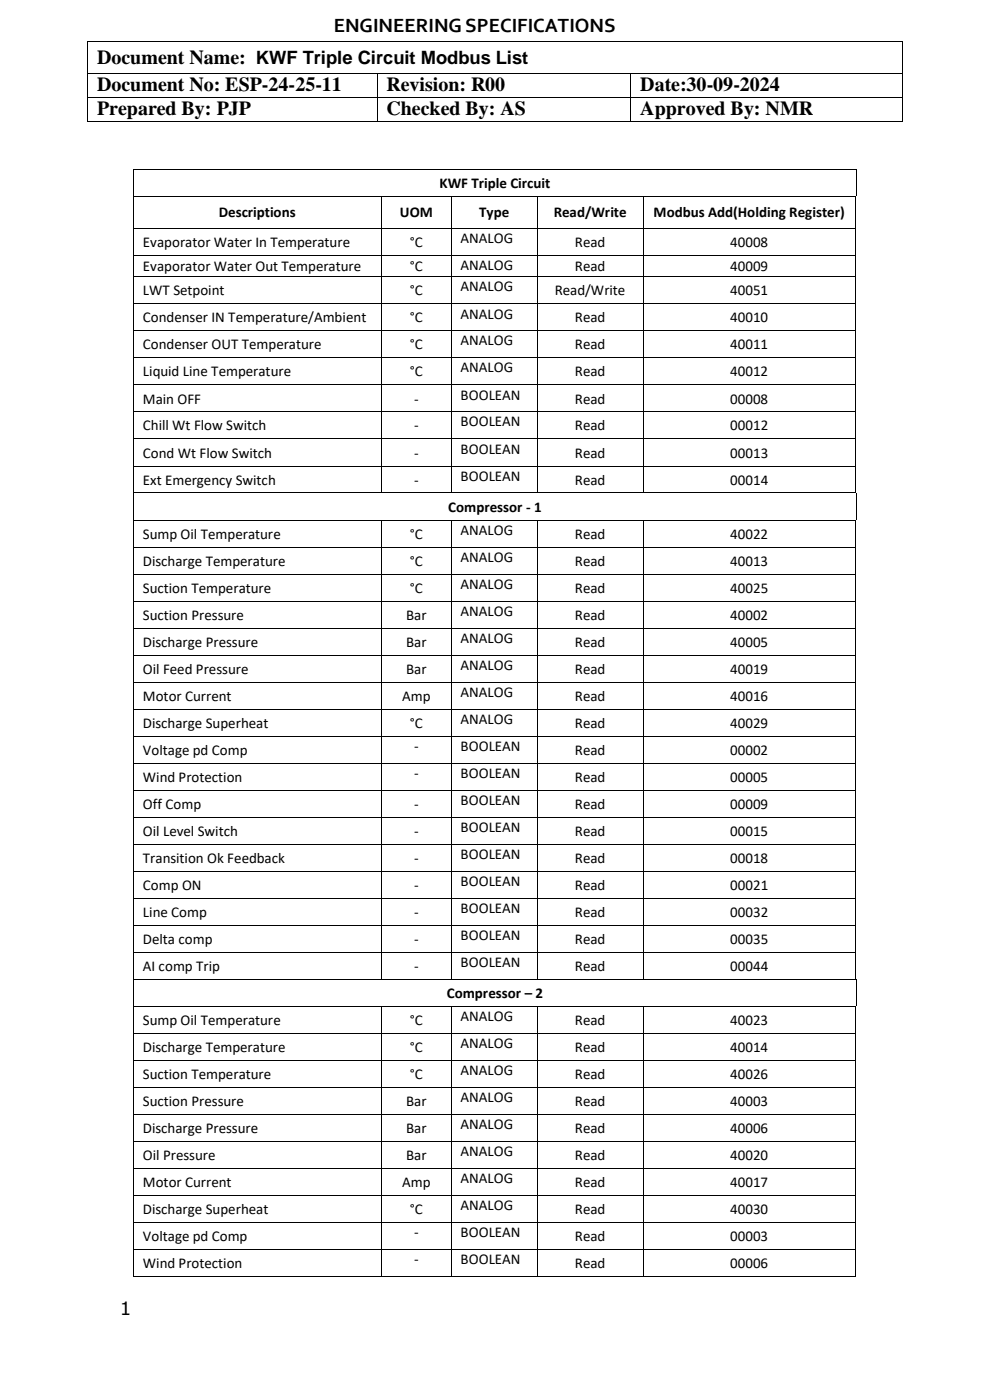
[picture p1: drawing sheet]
<svg xmlns="http://www.w3.org/2000/svg" width="210mm" height="297mm" viewBox="0 0 210 297" stroke-linecap="round" stroke-linejoin="round" font-family="sans-serif">
<defs><g id="words">
<g font-size="4.2">
<text x="70.8" y="6.8">ENGINEERINGSPECIFICATIONS</text>
<text x="20.6" y="13.6">Document Name: KWF Triple Circuit Modbus List</text>
<text x="20.6" y="19.3">Document No: ESP-24-25-11</text>
<text x="82" y="19.3">Revision: R00</text>
<text x="135.8" y="19.3">Date:30-09-2024</text>
<text x="20.6" y="24.4">Prepared By: PJP</text>
<text x="82" y="24.4">Checked By: AS</text>
<text x="135.8" y="24.4">Approved By: NMR</text>
</g>
<text font-size="3.9" x="25.4" y="279">1</text>
<g font-size="3.2">
<text x="93.2" y="39.9">KWF Triple Circuit</text>
<text x="46.4" y="46.1">Descriptions</text>
<text x="84.9" y="46.1">UOM</text>
<text x="101.7" y="46.1">Type</text>
<text x="117.5" y="46.1">Read/Write</text>
<text x="138.7" y="46.1">Modbus Add(Holding Register)</text>
<text x="30.3" y="52.4">Evaporator Water In Temperature</text>
<text x="87" y="52.4">°C</text>
<text x="97.7" y="51.5">ANALOG</text>
<text x="121.9" y="52.4">Read</text>
<text x="154.9" y="52.4">40008</text>
<text x="30.3" y="57.5">Evaporator Water Out Temperature</text>
<text x="87" y="57.5">°C</text>
<text x="97.7" y="57.2">ANALOG</text>
<text x="121.9" y="57.5">Read</text>
<text x="154.9" y="57.5">40009</text>
<text x="30.3" y="62.7">LWT Setpoint</text>
<text x="87" y="62.7">°C</text>
<text x="97.7" y="61.8">ANALOG</text>
<text x="117.7" y="62.7">Read/Write</text>
<text x="154.9" y="62.7">40051</text>
<text x="30.3" y="68.4">Condenser IN Temperature/Ambient</text>
<text x="87" y="68.4">°C</text>
<text x="97.7" y="67.6">ANALOG</text>
<text x="121.9" y="68.4">Read</text>
<text x="154.9" y="68.4">40010</text>
<text x="30.3" y="74.1">Condenser OUT Temperature</text>
<text x="87" y="74.1">°C</text>
<text x="97.7" y="73.3">ANALOG</text>
<text x="121.9" y="74.1">Read</text>
<text x="154.9" y="74.1">40011</text>
<text x="30.3" y="79.8">Liquid Line Temperature</text>
<text x="87" y="79.8">°C</text>
<text x="97.7" y="79">ANALOG</text>
<text x="121.9" y="79.8">Read</text>
<text x="154.9" y="79.8">40012</text>
<text x="30.3" y="85.6">Main OFF</text>
<text x="87.9" y="85.6">-</text>
<text x="97.7" y="84.8">BOOLEAN</text>
<text x="121.9" y="85.6">Read</text>
<text x="154.9" y="85.6">00008</text>
<text x="30.3" y="91.3">Chill Wt Flow Switch</text>
<text x="87.9" y="91.3">-</text>
<text x="97.7" y="90.5">BOOLEAN</text>
<text x="121.9" y="91.3">Read</text>
<text x="154.9" y="91.3">00012</text>
<text x="30.3" y="97.1">Cond Wt Flow Switch</text>
<text x="87.9" y="97.1">-</text>
<text x="97.7" y="96.2">BOOLEAN</text>
<text x="97.7" y="102">BOOLEAN</text>
<text x="121.9" y="97.1">Read</text>
<text x="154.9" y="97.1">00013</text>
<text x="30.3" y="102.8">Ext Emergency Switch</text>
<text x="87.9" y="102.8">-</text>
<text x="121.9" y="102.8">Read</text>
<text x="154.9" y="102.8">00014</text>
<text x="95.1" y="108.5">Compressor - 1</text>
<text x="97.7" y="113.4">ANALOG</text>
<text x="30.3" y="114.3">Sump Oil Temperature</text>
<text x="30.3" y="120">Discharge Temperature</text>
<text x="87" y="114.3">°C</text>
<text x="87" y="120">°C</text>
<text x="97.7" y="119.1">ANALOG</text>
<text x="121.9" y="114.3">Read</text>
<text x="121.9" y="120">Read</text>
<text x="154.9" y="114.3">40022</text>
<text x="154.9" y="120">40013</text>
<text x="30.3" y="125.7">Suction Temperature</text>
<text x="87" y="125.7">°C</text>
<text x="97.7" y="124.9">ANALOG</text>
<text x="121.9" y="125.7">Read</text>
<text x="154.9" y="125.7">40025</text>
<text x="30.3" y="131.5">Suction Pressure</text>
<text x="86.2" y="131.5">Bar</text>
<text x="97.7" y="130.6">ANALOG</text>
<text x="121.9" y="131.5">Read</text>
<text x="154.9" y="131.5">40002</text>
<text x="30.3" y="137.2">Discharge Pressure</text>
<text x="86.2" y="137.2">Bar</text>
<text x="97.7" y="136.4">ANALOG</text>
<text x="121.9" y="137.2">Read</text>
<text x="154.9" y="137.2">40005</text>
<text x="30.3" y="142.9">Oil Feed Pressure</text>
<text x="86.2" y="142.9">Bar</text>
<text x="97.7" y="142.1">ANALOG</text>
<text x="121.9" y="142.9">Read</text>
<text x="154.9" y="142.9">40019</text>
<text x="30.3" y="148.6">Motor Current</text>
<text x="85.3" y="148.6">Amp</text>
<text x="97.7" y="147.8">ANALOG</text>
<text x="121.9" y="148.6">Read</text>
<text x="154.9" y="148.6">40016</text>
<text x="30.3" y="154.4">Discharge Superheat</text>
<text x="87" y="154.4">°C</text>
<text x="97.7" y="153.6">ANALOG</text>
<text x="121.9" y="154.4">Read</text>
<text x="154.9" y="154.4">40029</text>
<text x="30.3" y="160.1">Voltage pd Comp</text>
<text x="87.9" y="159.3">-</text>
<text x="97.7" y="159.3">BOOLEAN</text>
<text x="121.9" y="160.1">Read</text>
<text x="154.9" y="160.1">00002</text>
<text x="30.3" y="165.9">Wind Protection</text>
<text x="87.9" y="165">-</text>
<text x="97.7" y="165">BOOLEAN</text>
<text x="121.9" y="165.9">Read</text>
<text x="154.9" y="165.9">00005</text>
<text x="30.3" y="171.6">Off Comp</text>
<text x="87.9" y="171.6">-</text>
<text x="97.7" y="170.8">BOOLEAN</text>
<text x="121.9" y="171.6">Read</text>
<text x="154.9" y="171.6">00009</text>
<text x="30.3" y="177.3">Oil Level Switch</text>
<text x="87.9" y="177.3">-</text>
<text x="97.7" y="176.5">BOOLEAN</text>
<text x="121.9" y="177.3">Read</text>
<text x="154.9" y="177.3">00015</text>
<text x="30.3" y="183.1">Transition Ok Feedback</text>
<text x="87.9" y="183.1">-</text>
<text x="97.7" y="182.2">BOOLEAN</text>
<text x="121.9" y="183.1">Read</text>
<text x="154.9" y="183.1">00018</text>
<text x="30.3" y="188.8">Comp ON</text>
<text x="87.9" y="188.8">-</text>
<text x="97.7" y="187.9">BOOLEAN</text>
<text x="121.9" y="188.8">Read</text>
<text x="154.9" y="188.8">00021</text>
<text x="30.3" y="194.5">Line Comp</text>
<text x="87.9" y="194.5">-</text>
<text x="97.7" y="193.7">BOOLEAN</text>
<text x="121.9" y="194.5">Read</text>
<text x="154.9" y="194.5">00032</text>
<text x="30.3" y="200.3">Delta comp</text>
<text x="87.9" y="200.3">-</text>
<text x="97.7" y="199.4">BOOLEAN</text>
<text x="121.9" y="200.3">Read</text>
<text x="154.9" y="200.3">00035</text>
<text x="30.3" y="206">AI comp Trip</text>
<text x="87.9" y="206">-</text>
<text x="97.7" y="205.2">BOOLEAN</text>
<text x="121.9" y="206">Read</text>
<text x="154.9" y="206">00044</text>
<text x="94.8" y="211.7">Compressor – 2</text>
<text x="30.3" y="217.4">Sump Oil Temperature</text>
<text x="87" y="217.4">°C</text>
<text x="97.7" y="216.6">ANALOG</text>
<text x="121.9" y="217.4">Read</text>
<text x="154.9" y="217.4">40023</text>
<text x="30.3" y="223.2">Discharge Temperature</text>
<text x="87" y="223.2">°C</text>
<text x="97.7" y="222.4">ANALOG</text>
<text x="121.9" y="223.2">Read</text>
<text x="154.9" y="223.2">40014</text>
<text x="30.3" y="228.9">Suction Temperature</text>
<text x="87" y="228.9">°C</text>
<text x="97.7" y="228.1">ANALOG</text>
<text x="97.7" y="233.8">ANALOG</text>
<text x="121.9" y="228.9">Read</text>
<text x="154.9" y="228.9">40026</text>
<text x="30.3" y="234.7">Suction Pressure</text>
<text x="86.2" y="234.7">Bar</text>
<text x="97.7" y="239.6">ANALOG</text>
<text x="121.9" y="234.7">Read</text>
<text x="154.9" y="234.7">40003</text>
<text x="30.3" y="240.4">Discharge Pressure</text>
<text x="86.2" y="240.4">Bar</text>
<text x="97.7" y="245.3">ANALOG</text>
<text x="121.9" y="240.4">Read</text>
<text x="154.9" y="240.4">40006</text>
<text x="30.3" y="246.1">Oil Pressure</text>
<text x="30.3" y="251.9">Motor Current</text>
<text x="85.3" y="251.9">Amp</text>
<text x="86.2" y="246.1">Bar</text>
<text x="97.7" y="251">ANALOG</text>
<text x="121.9" y="246.1">Read</text>
<text x="121.9" y="251.9">Read</text>
<text x="154.9" y="246.1">40020</text>
<text x="154.9" y="251.9">40017</text>
<text x="30.3" y="257.6">Discharge Superheat</text>
<text x="87" y="257.6">°C</text>
<text x="97.7" y="256.7">ANALOG</text>
<text x="121.9" y="257.6">Read</text>
<text x="154.9" y="257.6">40030</text>
<text x="30.3" y="263.3">Voltage pd Comp</text>
<text x="87.9" y="262.5">-</text>
<text x="97.7" y="262.5">BOOLEAN</text>
<text x="121.9" y="263.3">Read</text>
<text x="154.9" y="263.3">00003</text>
<text x="30.3" y="269.1">Wind Protection</text>
<text x="87.9" y="268.2">-</text>
<text x="97.7" y="268.2">BOOLEAN</text>
<text x="121.9" y="269.1">Read</text>
<text x="154.9" y="269.1">00006</text>
</g>
</g></defs>
<g fill="#000">
<path d="M18.5 8.7h.2v.1h-.2z" fill-rule="evenodd"/>
<path d="M18.5 8.7h.2v.1h-.2z" fill-rule="evenodd"/>
<path d="M18.5 15.6h.2v.1h-.2z" fill-rule="evenodd"/>
<path d="M79.9 15.6h.2v.1h-.2z" fill-rule="evenodd"/>
<path d="M133.8 15.6h.1v.1h-.1z" fill-rule="evenodd"/>
<path d="M191.3 8.7h.2v.1h-.2z" fill-rule="evenodd"/>
<path d="M191.3 8.7h.2v.1h-.2z" fill-rule="evenodd"/>
<path d="M191.3 15.6h.2v.1h-.2z" fill-rule="evenodd"/>
<path d="M18.5 20.6h.2v.2h-.2z" fill-rule="evenodd"/>
<path d="M18.5 25.7h.2v.1h-.2z" fill-rule="evenodd"/>
<path d="M18.5 25.7h.2v.1h-.2z" fill-rule="evenodd"/>
<path d="M28.3 35.9h.2v.1h-.2z" fill-rule="evenodd"/>
<path d="M28.3 35.9h.2v.1h-.2z" fill-rule="evenodd"/>
<path d="M79.9 20.6h.2v.2h-.2z" fill-rule="evenodd"/>
<path d="M79.9 25.7h.2v.1h-.2z" fill-rule="evenodd"/>
<path d="M133.8 20.6h.1v.2h-.1z" fill-rule="evenodd"/>
<path d="M133.8 25.7h.1v.1h-.1z" fill-rule="evenodd"/>
<path d="M181.5 35.9h.2v.1h-.2z" fill-rule="evenodd"/>
<path d="M181.5 35.9h.2v.1h-.2z" fill-rule="evenodd"/>
<path d="M191.3 20.6h.2v.2h-.2z" fill-rule="evenodd"/>
<path d="M191.3 25.7h.2v.1h-.2z" fill-rule="evenodd"/>
<path d="M191.3 25.7h.2v.1h-.2z" fill-rule="evenodd"/>
<path d="M28.3 41.6h.2v.1h-.2z" fill-rule="evenodd"/>
<path d="M28.3 48.4h.2v.1h-.2z" fill-rule="evenodd"/>
<path d="M28.3 54.1h.2v.1h-.2z" fill-rule="evenodd"/>
<path d="M28.3 58.6h.2v.2h-.2z" fill-rule="evenodd"/>
<path d="M80.7 41.6h.2v.1h-.2z" fill-rule="evenodd"/>
<path d="M80.7 48.4h.2v.1h-.2z" fill-rule="evenodd"/>
<path d="M80.7 54.1h.2v.1h-.2z" fill-rule="evenodd"/>
<path d="M80.7 58.6h.2v.2h-.2z" fill-rule="evenodd"/>
<path d="M95.7 41.6h.2v.1h-.2z" fill-rule="evenodd"/>
<path d="M95.7 48.4h.2v.1h-.2z" fill-rule="evenodd"/>
<path d="M95.7 54.1h.2v.1h-.2z" fill-rule="evenodd"/>
<path d="M95.7 58.6h.2v.2h-.2z" fill-rule="evenodd"/>
<path d="M113.9 41.6h.1v.1h-.1z" fill-rule="evenodd"/>
<path d="M113.9 48.4h.1v.1h-.1z" fill-rule="evenodd"/>
<path d="M113.9 54.1h.1v.1h-.1z" fill-rule="evenodd"/>
<path d="M113.9 58.6h.1v.2h-.1z" fill-rule="evenodd"/>
<path d="M136.4 41.6h.1v.1h-.1z" fill-rule="evenodd"/>
<path d="M136.4 48.4h.1v.1h-.1z" fill-rule="evenodd"/>
<path d="M136.4 54.1h.1v.1h-.1z" fill-rule="evenodd"/>
<path d="M136.4 58.6h.1v.2h-.1z" fill-rule="evenodd"/>
<path d="M181.4 41.6h.2v.1h-.2z" fill-rule="evenodd"/>
<path d="M181.4 48.4h.2v.1h-.2z" fill-rule="evenodd"/>
<path d="M181.4 54.1h.2v.1h-.2z" fill-rule="evenodd"/>
<path d="M181.4 58.6h.2v.2h-.2z" fill-rule="evenodd"/>
<path d="M28.3 64.4h.2v.1h-.2z" fill-rule="evenodd"/>
<path d="M28.3 70.1h.2v.2h-.2z" fill-rule="evenodd"/>
<path d="M28.3 75.8h.2v.2h-.2z" fill-rule="evenodd"/>
<path d="M80.7 64.4h.2v.1h-.2z" fill-rule="evenodd"/>
<path d="M80.7 70.1h.2v.2h-.2z" fill-rule="evenodd"/>
<path d="M80.7 75.8h.2v.2h-.2z" fill-rule="evenodd"/>
<path d="M95.7 64.4h.2v.1h-.2z" fill-rule="evenodd"/>
<path d="M95.7 70.1h.2v.2h-.2z" fill-rule="evenodd"/>
<path d="M95.7 75.8h.2v.2h-.2z" fill-rule="evenodd"/>
<path d="M113.9 64.4h.1v.1h-.1z" fill-rule="evenodd"/>
<path d="M113.9 70.1h.1v.2h-.1z" fill-rule="evenodd"/>
<path d="M113.9 75.8h.1v.2h-.1z" fill-rule="evenodd"/>
<path d="M136.4 64.4h.1v.1h-.1z" fill-rule="evenodd"/>
<path d="M136.4 70.1h.1v.2h-.1z" fill-rule="evenodd"/>
<path d="M136.4 75.8h.1v.2h-.1z" fill-rule="evenodd"/>
<path d="M181.4 64.4h.2v.1h-.2z" fill-rule="evenodd"/>
<path d="M181.4 70.1h.2v.2h-.2z" fill-rule="evenodd"/>
<path d="M181.4 75.8h.2v.2h-.2z" fill-rule="evenodd"/>
<path d="M28.3 81.6h.2v.2h-.2z" fill-rule="evenodd"/>
<path d="M28.3 87.3h.2v.2h-.2z" fill-rule="evenodd"/>
<path d="M28.3 93h.2v.2h-.2z" fill-rule="evenodd"/>
<path d="M28.3 98.8h.2v.2h-.2z" fill-rule="evenodd"/>
<path d="M80.7 81.6h.2v.2h-.2z" fill-rule="evenodd"/>
<path d="M80.7 87.3h.2v.2h-.2z" fill-rule="evenodd"/>
<path d="M80.7 93h.2v.2h-.2z" fill-rule="evenodd"/>
<path d="M80.7 98.8h.2v.2h-.2z" fill-rule="evenodd"/>
<path d="M95.7 81.6h.2v.2h-.2z" fill-rule="evenodd"/>
<path d="M95.7 87.3h.2v.2h-.2z" fill-rule="evenodd"/>
<path d="M95.7 93h.2v.2h-.2z" fill-rule="evenodd"/>
<path d="M95.7 98.8h.2v.2h-.2z" fill-rule="evenodd"/>
<path d="M113.9 81.6h.1v.2h-.1z" fill-rule="evenodd"/>
<path d="M113.9 87.3h.1v.2h-.1z" fill-rule="evenodd"/>
<path d="M113.9 93h.1v.2h-.1z" fill-rule="evenodd"/>
<path d="M113.9 98.8h.1v.2h-.1z" fill-rule="evenodd"/>
<path d="M136.4 81.6h.1v.2h-.1z" fill-rule="evenodd"/>
<path d="M136.4 87.3h.1v.2h-.1z" fill-rule="evenodd"/>
<path d="M136.4 93h.1v.2h-.1z" fill-rule="evenodd"/>
<path d="M136.4 98.8h.1v.2h-.1z" fill-rule="evenodd"/>
<path d="M181.4 81.6h.2v.2h-.2z" fill-rule="evenodd"/>
<path d="M181.4 87.3h.2v.2h-.2z" fill-rule="evenodd"/>
<path d="M181.4 93h.2v.2h-.2z" fill-rule="evenodd"/>
<path d="M181.4 98.8h.2v.2h-.2z" fill-rule="evenodd"/>
<path d="M28.3 104.5h.2v.2h-.2z" fill-rule="evenodd"/>
<path d="M28.3 110.3h.2v.1h-.2z" fill-rule="evenodd"/>
<path d="M28.3 116h.2v.1h-.2z" fill-rule="evenodd"/>
<path d="M80.7 104.5h.2v.2h-.2z" fill-rule="evenodd"/>
<path d="M80.7 110.3h.2v.1h-.2z" fill-rule="evenodd"/>
<path d="M80.7 116h.2v.1h-.2z" fill-rule="evenodd"/>
<path d="M95.7 104.5h.2v.2h-.2z" fill-rule="evenodd"/>
<path d="M95.7 110.3h.2v.1h-.2z" fill-rule="evenodd"/>
<path d="M95.7 116h.2v.1h-.2z" fill-rule="evenodd"/>
<path d="M113.9 104.5h.1v.2h-.1z" fill-rule="evenodd"/>
<path d="M113.9 110.3h.1v.1h-.1z" fill-rule="evenodd"/>
<path d="M113.9 116h.1v.1h-.1z" fill-rule="evenodd"/>
<path d="M136.4 104.5h.1v.2h-.1z" fill-rule="evenodd"/>
<path d="M136.4 110.3h.1v.1h-.1z" fill-rule="evenodd"/>
<path d="M136.4 116h.1v.1h-.1z" fill-rule="evenodd"/>
<path d="M181.4 104.5h.2v.2h-.2z" fill-rule="evenodd"/>
<path d="M181.4 110.3h.2v.1h-.2z" fill-rule="evenodd"/>
<path d="M181.4 116h.2v.1h-.2z" fill-rule="evenodd"/>
<path d="M28.3 121.7h.2v.2h-.2z" fill-rule="evenodd"/>
<path d="M28.3 127.4h.2v.2h-.2z" fill-rule="evenodd"/>
<path d="M28.3 133.2h.2v.1h-.2z" fill-rule="evenodd"/>
<path d="M28.3 138.9h.2v.2h-.2z" fill-rule="evenodd"/>
<path d="M80.7 121.7h.2v.2h-.2z" fill-rule="evenodd"/>
<path d="M80.7 127.4h.2v.2h-.2z" fill-rule="evenodd"/>
<path d="M80.7 133.2h.2v.1h-.2z" fill-rule="evenodd"/>
<path d="M80.7 138.9h.2v.2h-.2z" fill-rule="evenodd"/>
<path d="M95.7 121.7h.2v.2h-.2z" fill-rule="evenodd"/>
<path d="M95.7 127.4h.2v.2h-.2z" fill-rule="evenodd"/>
<path d="M95.7 133.2h.2v.1h-.2z" fill-rule="evenodd"/>
<path d="M95.7 138.9h.2v.2h-.2z" fill-rule="evenodd"/>
<path d="M113.9 121.7h.1v.2h-.1z" fill-rule="evenodd"/>
<path d="M113.9 127.4h.1v.2h-.1z" fill-rule="evenodd"/>
<path d="M113.9 133.2h.1v.1h-.1z" fill-rule="evenodd"/>
<path d="M113.9 138.9h.1v.2h-.1z" fill-rule="evenodd"/>
<path d="M136.4 121.7h.1v.2h-.1z" fill-rule="evenodd"/>
<path d="M136.4 127.4h.1v.2h-.1z" fill-rule="evenodd"/>
<path d="M136.4 133.2h.1v.1h-.1z" fill-rule="evenodd"/>
<path d="M136.4 138.9h.1v.2h-.1z" fill-rule="evenodd"/>
<path d="M181.4 121.7h.2v.2h-.2z" fill-rule="evenodd"/>
<path d="M181.4 127.4h.2v.2h-.2z" fill-rule="evenodd"/>
<path d="M181.4 133.2h.2v.1h-.2z" fill-rule="evenodd"/>
<path d="M181.4 138.9h.2v.2h-.2z" fill-rule="evenodd"/>
<path d="M28.3 144.6h.2v.2h-.2z" fill-rule="evenodd"/>
<path d="M28.3 150.4h.2v.2h-.2z" fill-rule="evenodd"/>
<path d="M28.3 156.1h.2v.2h-.2z" fill-rule="evenodd"/>
<path d="M80.7 144.6h.2v.2h-.2z" fill-rule="evenodd"/>
<path d="M80.7 150.4h.2v.2h-.2z" fill-rule="evenodd"/>
<path d="M80.7 156.1h.2v.2h-.2z" fill-rule="evenodd"/>
<path d="M95.7 144.6h.2v.2h-.2z" fill-rule="evenodd"/>
<path d="M95.7 150.4h.2v.2h-.2z" fill-rule="evenodd"/>
<path d="M95.7 156.1h.2v.2h-.2z" fill-rule="evenodd"/>
<path d="M113.9 144.6h.1v.2h-.1z" fill-rule="evenodd"/>
<path d="M113.9 150.4h.1v.2h-.1z" fill-rule="evenodd"/>
<path d="M113.9 156.1h.1v.2h-.1z" fill-rule="evenodd"/>
<path d="M136.4 144.6h.1v.2h-.1z" fill-rule="evenodd"/>
<path d="M136.4 150.4h.1v.2h-.1z" fill-rule="evenodd"/>
<path d="M136.4 156.1h.1v.2h-.1z" fill-rule="evenodd"/>
<path d="M181.4 144.6h.2v.2h-.2z" fill-rule="evenodd"/>
<path d="M181.4 150.4h.2v.2h-.2z" fill-rule="evenodd"/>
<path d="M181.4 156.1h.2v.2h-.2z" fill-rule="evenodd"/>
<path d="M28.3 161.8h.2v.2h-.2z" fill-rule="evenodd"/>
<path d="M28.3 167.6h.2v.1h-.2z" fill-rule="evenodd"/>
<path d="M28.3 173.3h.2v.2h-.2z" fill-rule="evenodd"/>
<path d="M28.3 179.1h.2v.1h-.2z" fill-rule="evenodd"/>
<path d="M80.7 161.8h.2v.2h-.2z" fill-rule="evenodd"/>
<path d="M80.7 167.6h.2v.1h-.2z" fill-rule="evenodd"/>
<path d="M80.7 173.3h.2v.2h-.2z" fill-rule="evenodd"/>
<path d="M80.7 179.1h.2v.1h-.2z" fill-rule="evenodd"/>
<path d="M95.7 161.8h.2v.2h-.2z" fill-rule="evenodd"/>
<path d="M95.7 167.6h.2v.1h-.2z" fill-rule="evenodd"/>
<path d="M95.7 173.3h.2v.2h-.2z" fill-rule="evenodd"/>
<path d="M95.7 179.1h.2v.1h-.2z" fill-rule="evenodd"/>
<path d="M113.9 161.8h.1v.2h-.1z" fill-rule="evenodd"/>
<path d="M113.9 167.6h.1v.1h-.1z" fill-rule="evenodd"/>
<path d="M113.9 173.3h.1v.2h-.1z" fill-rule="evenodd"/>
<path d="M113.9 179.1h.1v.1h-.1z" fill-rule="evenodd"/>
<path d="M136.4 161.8h.1v.2h-.1z" fill-rule="evenodd"/>
<path d="M136.4 167.6h.1v.1h-.1z" fill-rule="evenodd"/>
<path d="M136.4 173.3h.1v.2h-.1z" fill-rule="evenodd"/>
<path d="M136.4 179.1h.1v.1h-.1z" fill-rule="evenodd"/>
<path d="M181.4 161.8h.2v.2h-.2z" fill-rule="evenodd"/>
<path d="M181.4 167.6h.2v.1h-.2z" fill-rule="evenodd"/>
<path d="M181.4 173.3h.2v.2h-.2z" fill-rule="evenodd"/>
<path d="M181.4 179.1h.2v.1h-.2z" fill-rule="evenodd"/>
<path d="M28.3 184.8h.2v.1h-.2z" fill-rule="evenodd"/>
<path d="M28.3 190.5h.2v.2h-.2z" fill-rule="evenodd"/>
<path d="M28.3 196.2h.2v.2h-.2z" fill-rule="evenodd"/>
<path d="M80.7 184.8h.2v.1h-.2z" fill-rule="evenodd"/>
<path d="M80.7 190.5h.2v.2h-.2z" fill-rule="evenodd"/>
<path d="M80.7 196.2h.2v.2h-.2z" fill-rule="evenodd"/>
<path d="M95.7 184.8h.2v.1h-.2z" fill-rule="evenodd"/>
<path d="M95.7 190.5h.2v.2h-.2z" fill-rule="evenodd"/>
<path d="M95.7 196.2h.2v.2h-.2z" fill-rule="evenodd"/>
<path d="M113.9 184.8h.1v.1h-.1z" fill-rule="evenodd"/>
<path d="M113.9 190.5h.1v.2h-.1z" fill-rule="evenodd"/>
<path d="M113.9 196.2h.1v.2h-.1z" fill-rule="evenodd"/>
<path d="M136.4 184.8h.1v.1h-.1z" fill-rule="evenodd"/>
<path d="M136.4 190.5h.1v.2h-.1z" fill-rule="evenodd"/>
<path d="M136.4 196.2h.1v.2h-.1z" fill-rule="evenodd"/>
<path d="M181.4 184.8h.2v.1h-.2z" fill-rule="evenodd"/>
<path d="M181.4 190.5h.2v.2h-.2z" fill-rule="evenodd"/>
<path d="M181.4 196.2h.2v.2h-.2z" fill-rule="evenodd"/>
<path d="M28.3 202h.2v.1h-.2z" fill-rule="evenodd"/>
<path d="M28.3 207.7h.2v.2h-.2z" fill-rule="evenodd"/>
<path d="M28.3 213.4h.2v.2h-.2z" fill-rule="evenodd"/>
<path d="M28.3 219.2h.2v.2h-.2z" fill-rule="evenodd"/>
<path d="M80.7 202h.2v.1h-.2z" fill-rule="evenodd"/>
<path d="M80.7 207.7h.2v.2h-.2z" fill-rule="evenodd"/>
<path d="M80.7 213.4h.2v.2h-.2z" fill-rule="evenodd"/>
<path d="M80.7 219.2h.2v.2h-.2z" fill-rule="evenodd"/>
<path d="M95.7 202h.2v.1h-.2z" fill-rule="evenodd"/>
<path d="M95.7 207.7h.2v.2h-.2z" fill-rule="evenodd"/>
<path d="M95.7 213.4h.2v.2h-.2z" fill-rule="evenodd"/>
<path d="M95.7 219.2h.2v.2h-.2z" fill-rule="evenodd"/>
<path d="M113.9 202h.1v.1h-.1z" fill-rule="evenodd"/>
<path d="M113.9 207.7h.1v.2h-.1z" fill-rule="evenodd"/>
<path d="M113.9 213.4h.1v.2h-.1z" fill-rule="evenodd"/>
<path d="M113.9 219.2h.1v.2h-.1z" fill-rule="evenodd"/>
<path d="M136.4 202h.1v.1h-.1z" fill-rule="evenodd"/>
<path d="M136.4 207.7h.1v.2h-.1z" fill-rule="evenodd"/>
<path d="M136.4 213.4h.1v.2h-.1z" fill-rule="evenodd"/>
<path d="M136.4 219.2h.1v.2h-.1z" fill-rule="evenodd"/>
<path d="M181.4 202h.2v.1h-.2z" fill-rule="evenodd"/>
<path d="M181.4 207.7h.2v.2h-.2z" fill-rule="evenodd"/>
<path d="M181.4 213.4h.2v.2h-.2z" fill-rule="evenodd"/>
<path d="M181.4 219.2h.2v.2h-.2z" fill-rule="evenodd"/>
<path d="M28.3 224.9h.2v.2h-.2z" fill-rule="evenodd"/>
<path d="M28.3 230.6h.2v.2h-.2z" fill-rule="evenodd"/>
<path d="M28.3 236.4h.2v.2h-.2z" fill-rule="evenodd"/>
<path d="M80.7 224.9h.2v.2h-.2z" fill-rule="evenodd"/>
<path d="M80.7 230.6h.2v.2h-.2z" fill-rule="evenodd"/>
<path d="M80.7 236.4h.2v.2h-.2z" fill-rule="evenodd"/>
<path d="M95.7 224.9h.2v.2h-.2z" fill-rule="evenodd"/>
<path d="M95.7 230.6h.2v.2h-.2z" fill-rule="evenodd"/>
<path d="M95.7 236.4h.2v.2h-.2z" fill-rule="evenodd"/>
<path d="M113.9 224.9h.1v.2h-.1z" fill-rule="evenodd"/>
<path d="M113.9 230.6h.1v.2h-.1z" fill-rule="evenodd"/>
<path d="M113.9 236.4h.1v.2h-.1z" fill-rule="evenodd"/>
<path d="M136.4 224.9h.1v.2h-.1z" fill-rule="evenodd"/>
<path d="M136.4 230.6h.1v.2h-.1z" fill-rule="evenodd"/>
<path d="M136.4 236.4h.1v.2h-.1z" fill-rule="evenodd"/>
<path d="M181.4 224.9h.2v.2h-.2z" fill-rule="evenodd"/>
<path d="M181.4 230.6h.2v.2h-.2z" fill-rule="evenodd"/>
<path d="M181.4 236.4h.2v.2h-.2z" fill-rule="evenodd"/>
<path d="M28.3 242.1h.2v.2h-.2z" fill-rule="evenodd"/>
<path d="M28.3 247.9h.2v.1h-.2z" fill-rule="evenodd"/>
<path d="M28.3 253.6h.2v.1h-.2z" fill-rule="evenodd"/>
<path d="M28.3 259.3h.2v.2h-.2z" fill-rule="evenodd"/>
<path d="M80.7 242.1h.2v.2h-.2z" fill-rule="evenodd"/>
<path d="M80.7 247.9h.2v.1h-.2z" fill-rule="evenodd"/>
<path d="M80.7 253.6h.2v.1h-.2z" fill-rule="evenodd"/>
<path d="M80.7 259.3h.2v.2h-.2z" fill-rule="evenodd"/>
<path d="M95.7 242.1h.2v.2h-.2z" fill-rule="evenodd"/>
<path d="M95.7 247.9h.2v.1h-.2z" fill-rule="evenodd"/>
<path d="M95.7 253.6h.2v.1h-.2z" fill-rule="evenodd"/>
<path d="M95.7 259.3h.2v.2h-.2z" fill-rule="evenodd"/>
<path d="M113.9 242.1h.1v.2h-.1z" fill-rule="evenodd"/>
<path d="M113.9 247.9h.1v.1h-.1z" fill-rule="evenodd"/>
<path d="M113.9 253.6h.1v.1h-.1z" fill-rule="evenodd"/>
<path d="M113.9 259.3h.1v.2h-.1z" fill-rule="evenodd"/>
<path d="M136.4 242.1h.1v.2h-.1z" fill-rule="evenodd"/>
<path d="M136.4 247.9h.1v.1h-.1z" fill-rule="evenodd"/>
<path d="M136.4 253.6h.1v.1h-.1z" fill-rule="evenodd"/>
<path d="M136.4 259.3h.1v.2h-.1z" fill-rule="evenodd"/>
<path d="M181.4 242.1h.2v.2h-.2z" fill-rule="evenodd"/>
<path d="M181.4 247.9h.2v.1h-.2z" fill-rule="evenodd"/>
<path d="M181.4 253.6h.2v.1h-.2z" fill-rule="evenodd"/>
<path d="M181.4 259.3h.2v.2h-.2z" fill-rule="evenodd"/>
<path d="M28.3 265h.2v.2h-.2z" fill-rule="evenodd"/>
<path d="M28.3 270.8h.2v.2h-.2z" fill-rule="evenodd"/>
<path d="M28.3 270.8h.2v.2h-.2z" fill-rule="evenodd"/>
<path d="M80.7 265h.2v.2h-.2z" fill-rule="evenodd"/>
<path d="M80.7 270.8h.2v.2h-.2z" fill-rule="evenodd"/>
<path d="M95.7 265h.2v.2h-.2z" fill-rule="evenodd"/>
<path d="M95.7 270.8h.2v.2h-.2z" fill-rule="evenodd"/>
<path d="M113.9 265h.1v.2h-.1z" fill-rule="evenodd"/>
<path d="M113.9 270.8h.1v.2h-.1z" fill-rule="evenodd"/>
<path d="M136.4 265h.1v.2h-.1z" fill-rule="evenodd"/>
<path d="M136.4 270.8h.1v.2h-.1z" fill-rule="evenodd"/>
<path d="M181.4 265h.2v.2h-.2z" fill-rule="evenodd"/>
<path d="M181.4 270.8h.2v.2h-.2z" fill-rule="evenodd"/>
<path d="M181.4 270.8h.2v.2h-.2z" fill-rule="evenodd"/>
</g>
<g fill="none" stroke="#000" stroke-width=".21">
<path d="M18.6 8.8v6.8M18.6 15.7v4.9M18.7 8.8h172.6M18.7 15.7h61.2M80 15.7v4.9M80.1 15.7h53.7M133.8 15.7v4.9M133.9 15.7h57.4M191.4 8.8v6.8M191.4 15.7v4.9M18.6 20.8v4.9M18.7 20.7h61.2"/>
<path d="M18.7 25.7h61.2M28.4 36v5.6M28.5 35.9h153M80 20.8v4.9M80.1 20.7h53.7M80.1 25.7h53.7M133.8 20.8v4.9M133.9 20.7h57.4M133.9 25.7h57.4M181.6 36v5.6M191.4 20.8v4.9M28.4 41.7v6.7"/>
<path d="M28.4 48.5v5.6M28.4 54.2v4.4M28.4 58.8v5.6M28.5 41.7h52.2M28.5 48.4h52.2M28.5 54.2h52.2M28.5 58.7h52.2M80.8 41.7v6.7M80.8 48.5v5.6M80.8 54.2v4.4M80.8 58.8v5.6M80.9 41.7h14.8"/>
<path d="M80.9 48.4h14.8M80.9 54.2h14.8M80.9 58.7h14.8M95.8 41.7v6.7M95.8 48.5v5.6M95.8 54.2v4.4M95.8 58.8v5.6M95.9 41.7h18M95.9 48.4h18M95.9 54.2h18M95.9 58.7h18M113.9 41.7v6.7"/>
<path d="M113.9 48.5v5.6M113.9 54.2v4.4M113.9 58.8v5.6M114 41.7h22.4M114 48.4h22.4M114 54.2h22.4M114 58.7h22.4M136.5 41.7v6.7M136.5 48.5v5.6M136.5 54.2v4.4M136.5 58.8v5.6M136.5 41.7h44.9"/>
<path d="M136.5 48.4h44.9M136.5 54.2h44.9M136.5 58.7h44.9M181.5 41.7v6.7M181.5 48.5v5.6M181.5 54.2v4.4M181.5 58.8v5.6M28.4 64.5v5.6M28.4 70.3v5.5M28.4 76v5.6M28.5 64.4h52.2M28.5 70.2h52.2"/>
<path d="M28.5 75.9h52.2M80.8 64.5v5.6M80.8 70.3v5.5M80.8 76v5.6M80.9 64.4h14.8M80.9 70.2h14.8M80.9 75.9h14.8M95.8 64.5v5.6M95.8 70.3v5.5M95.8 76v5.6M95.9 64.4h18M95.9 70.2h18"/>
<path d="M95.9 75.9h18M113.9 64.5v5.6M113.9 70.3v5.5M113.9 76v5.6M114 64.4h22.4M114 70.2h22.4M114 75.9h22.4M136.5 64.5v5.6M136.5 70.3v5.5M136.5 76v5.6M136.5 64.4h44.9M136.5 70.2h44.9"/>
<path d="M136.5 75.9h44.9M181.5 64.5v5.6M181.5 70.3v5.5M181.5 76v5.6M28.4 81.8v5.5M28.4 87.5v5.5M28.4 93.2v5.6M28.4 99v5.5M28.5 81.7h52.2M28.5 87.4h52.2M28.5 93.1h52.2M28.5 98.9h52.2"/>
<path d="M80.8 81.8v5.5M80.8 87.5v5.5M80.8 93.2v5.6M80.8 99v5.5M80.9 81.7h14.8M80.9 87.4h14.8M80.9 93.1h14.8M80.9 98.9h14.8M95.8 81.8v5.5M95.8 87.5v5.5M95.8 93.2v5.6M95.8 99v5.5"/>
<path d="M95.9 81.7h18M95.9 87.4h18M95.9 93.1h18M95.9 98.9h18M113.9 81.8v5.5M113.9 87.5v5.5M113.9 93.2v5.6M113.9 99v5.5M114 81.7h22.4M114 87.4h22.4M114 93.1h22.4M114 98.9h22.4"/>
<path d="M136.5 81.8v5.5M136.5 87.5v5.5M136.5 93.2v5.6M136.5 99v5.5M136.5 81.7h44.9M136.5 87.4h44.9M136.5 93.1h44.9M136.5 98.9h44.9M181.5 81.8v5.5M181.5 87.5v5.5M181.5 93.2v5.6M181.5 99v5.5"/>
<path d="M28.4 104.7v5.6M28.4 110.4v5.6M28.4 116.1v5.6M28.5 104.6h52.2M28.5 110.3h52.2M28.5 116.1h52.2M80.8 110.4v5.6M80.8 116.1v5.6M80.9 104.6h14.8M80.9 110.3h14.8M80.9 116.1h14.8M95.8 110.4v5.6"/>
<path d="M95.8 116.1v5.6M95.9 104.6h18M95.9 110.3h18M95.9 116.1h18M113.9 110.4v5.6M113.9 116.1v5.6M114 104.6h22.4M114 110.3h22.4M114 116.1h22.4M136.5 110.4v5.6M136.5 116.1v5.6M136.5 104.6h44.9"/>
<path d="M136.5 110.3h44.9M136.5 116.1h44.9M181.5 110.4v5.6M181.5 116.1v5.6M181.6 104.7v5.6M28.4 121.9v5.5M28.4 127.6v5.6M28.4 133.3v5.6M28.4 139.1v5.5M28.5 121.8h52.2M28.5 127.5h52.2M28.5 133.2h52.2"/>
<path d="M28.5 139h52.2M80.8 121.9v5.5M80.8 127.6v5.6M80.8 133.3v5.6M80.8 139.1v5.5M80.9 121.8h14.8M80.9 127.5h14.8M80.9 133.2h14.8M80.9 139h14.8M95.8 121.9v5.5M95.8 127.6v5.6M95.8 133.3v5.6"/>
<path d="M95.8 139.1v5.5M95.9 121.8h18M95.9 127.5h18M95.9 133.2h18M95.9 139h18M113.9 121.9v5.5M113.9 127.6v5.6M113.9 133.3v5.6M113.9 139.1v5.5M114 121.8h22.4M114 127.5h22.4M114 133.2h22.4"/>
<path d="M114 139h22.4M136.5 121.9v5.5M136.5 127.6v5.6M136.5 133.3v5.6M136.5 139.1v5.5M136.5 121.8h44.9M136.5 127.5h44.9M136.5 133.2h44.9M136.5 139h44.9M181.5 121.9v5.5M181.5 127.6v5.6M181.5 133.3v5.6"/>
<path d="M181.5 139.1v5.5M28.4 144.8v5.6M28.4 150.6v5.5M28.4 156.3v5.5M28.5 144.7h52.2M28.5 150.5h52.2M28.5 156.2h52.2M80.8 144.8v5.6M80.8 150.6v5.5M80.8 156.3v5.5M80.9 144.7h14.8M80.9 150.5h14.8"/>
<path d="M80.9 156.2h14.8M95.8 144.8v5.6M95.8 150.6v5.5M95.8 156.3v5.5M95.9 144.7h18M95.9 150.5h18M95.9 156.2h18M113.9 144.8v5.6M113.9 150.6v5.5M113.9 156.3v5.5M114 144.7h22.4M114 150.5h22.4"/>
<path d="M114 156.2h22.4M136.5 144.8v5.6M136.5 150.6v5.5M136.5 156.3v5.5M136.5 144.7h44.9M136.5 150.5h44.9M136.5 156.2h44.9M181.5 144.8v5.6M181.5 150.6v5.5M181.5 156.3v5.5M28.4 162v5.6M28.4 167.7v5.6"/>
<path d="M28.4 173.5v5.6M28.4 179.2v5.6M28.5 161.9h52.2M28.5 167.7h52.2M28.5 173.4h52.2M28.5 179.1h52.2M80.8 162v5.6M80.8 167.7v5.6M80.8 173.5v5.6M80.8 179.2v5.6M80.9 161.9h14.8M80.9 167.7h14.8"/>
<path d="M80.9 173.4h14.8M80.9 179.1h14.8M95.8 162v5.6M95.8 167.7v5.6M95.8 173.5v5.6M95.8 179.2v5.6M95.9 161.9h18M95.9 167.7h18M95.9 173.4h18M95.9 179.1h18M113.9 162v5.6M113.9 167.7v5.6"/>
<path d="M113.9 173.5v5.6M113.9 179.2v5.6M114 161.9h22.4M114 167.7h22.4M114 173.4h22.4M114 179.1h22.4M136.5 162v5.6M136.5 167.7v5.6M136.5 173.5v5.6M136.5 179.2v5.6M136.5 161.9h44.9M136.5 167.7h44.9"/>
<path d="M136.5 173.4h44.9M136.5 179.1h44.9M181.5 162v5.6M181.5 167.7v5.6M181.5 173.5v5.6M181.5 179.2v5.6M28.4 184.9v5.6M28.4 190.7v5.5M28.4 196.4v5.6M28.5 184.9h52.2M28.5 190.6h52.2M28.5 196.3h52.2"/>
<path d="M80.8 184.9v5.6M80.8 190.7v5.5M80.8 196.4v5.6M80.9 184.9h14.8M80.9 190.6h14.8M80.9 196.3h14.8M95.8 184.9v5.6M95.8 190.7v5.5M95.8 196.4v5.6M95.9 184.9h18M95.9 190.6h18M95.9 196.3h18"/>
<path d="M113.9 184.9v5.6M113.9 190.7v5.5M113.9 196.4v5.6M114 184.9h22.4M114 190.6h22.4M114 196.3h22.4M136.5 184.9v5.6M136.5 190.7v5.5M136.5 196.4v5.6M136.5 184.9h44.9M136.5 190.6h44.9M136.5 196.3h44.9"/>
<path d="M181.5 184.9v5.6M181.5 190.7v5.5M181.5 196.4v5.6M28.4 202.1v5.6M28.4 207.9v5.5M28.4 213.6v5.6M28.4 219.4v5.5M28.5 202h52.2M28.5 207.8h52.2M28.5 213.5h52.2M28.5 219.3h52.2M80.8 202.1v5.6"/>
<path d="M80.8 213.6v5.6M80.8 219.4v5.5M80.9 202h14.8M80.9 207.8h14.8M80.9 213.5h14.8M80.9 219.3h14.8M95.8 202.1v5.6M95.8 213.6v5.6M95.8 219.4v5.5M95.9 202h18M95.9 207.8h18M95.9 213.5h18"/>
<path d="M95.9 219.3h18M113.9 202.1v5.6M113.9 213.6v5.6M113.9 219.4v5.5M114 202h22.4M114 207.8h22.4M114 213.5h22.4M114 219.3h22.4M136.5 202.1v5.6M136.5 213.6v5.6M136.5 219.4v5.5M136.5 202h44.9"/>
<path d="M136.5 207.8h44.9M136.5 213.5h44.9M136.5 219.3h44.9M181.5 202.1v5.6M181.5 213.6v5.6M181.5 219.4v5.5M181.6 207.9v5.5M28.4 225.1v5.5M28.4 230.8v5.6M28.4 236.6v5.5M28.5 225h52.2M28.5 230.7h52.2"/>
<path d="M28.5 236.5h52.2M80.8 225.1v5.5M80.8 230.8v5.6M80.8 236.6v5.5M80.9 225h14.8M80.9 230.7h14.8M80.9 236.5h14.8M95.8 225.1v5.5M95.8 230.8v5.6M95.8 236.6v5.5M95.9 225h18M95.9 230.7h18"/>
<path d="M95.9 236.5h18M113.9 225.1v5.5M113.9 230.8v5.6M113.9 236.6v5.5M114 225h22.4M114 230.7h22.4M114 236.5h22.4M136.5 225.1v5.5M136.5 230.8v5.6M136.5 236.6v5.5M136.5 225h44.9M136.5 230.7h44.9"/>
<path d="M136.5 236.5h44.9M181.5 225.1v5.5M181.5 230.8v5.6M181.5 236.6v5.5M28.4 242.3v5.6M28.4 248v5.6M28.4 253.7v5.6M28.4 259.5v5.5M28.5 242.2h52.2M28.5 247.9h52.2M28.5 253.7h52.2M28.5 259.4h52.2"/>
<path d="M80.8 242.3v5.6M80.8 248v5.6M80.8 253.7v5.6M80.8 259.5v5.5M80.9 242.2h14.8M80.9 247.9h14.8M80.9 253.7h14.8M80.9 259.4h14.8M95.8 242.3v5.6M95.8 248v5.6M95.8 253.7v5.6M95.8 259.5v5.5"/>
<path d="M95.9 242.2h18M95.9 247.9h18M95.9 253.7h18M95.9 259.4h18M113.9 242.3v5.6M113.9 248v5.6M113.9 253.7v5.6M113.9 259.5v5.5M114 242.2h22.4M114 247.9h22.4M114 253.7h22.4M114 259.4h22.4"/>
<path d="M136.5 242.3v5.6M136.5 248v5.6M136.5 253.7v5.6M136.5 259.5v5.5M136.5 242.2h44.9M136.5 247.9h44.9M136.5 253.7h44.9M136.5 259.4h44.9M181.5 242.3v5.6M181.5 248v5.6M181.5 253.7v5.6M181.5 259.5v5.5"/>
<path d="M28.4 265.2v5.6M28.5 265.1h52.2M28.5 270.9h52.2M80.8 265.2v5.6M80.9 265.1h14.8M80.9 270.9h14.8M95.8 265.2v5.6M95.9 265.1h18M95.9 270.9h18M113.9 265.2v5.6M114 265.1h22.4M114 270.9h22.4"/>
<path d="M136.5 265.2v5.6M136.5 265.1h44.9M136.5 270.9h44.9M181.5 265.2v5.6"/>
</g>
<use href="#words"/>
</svg>
